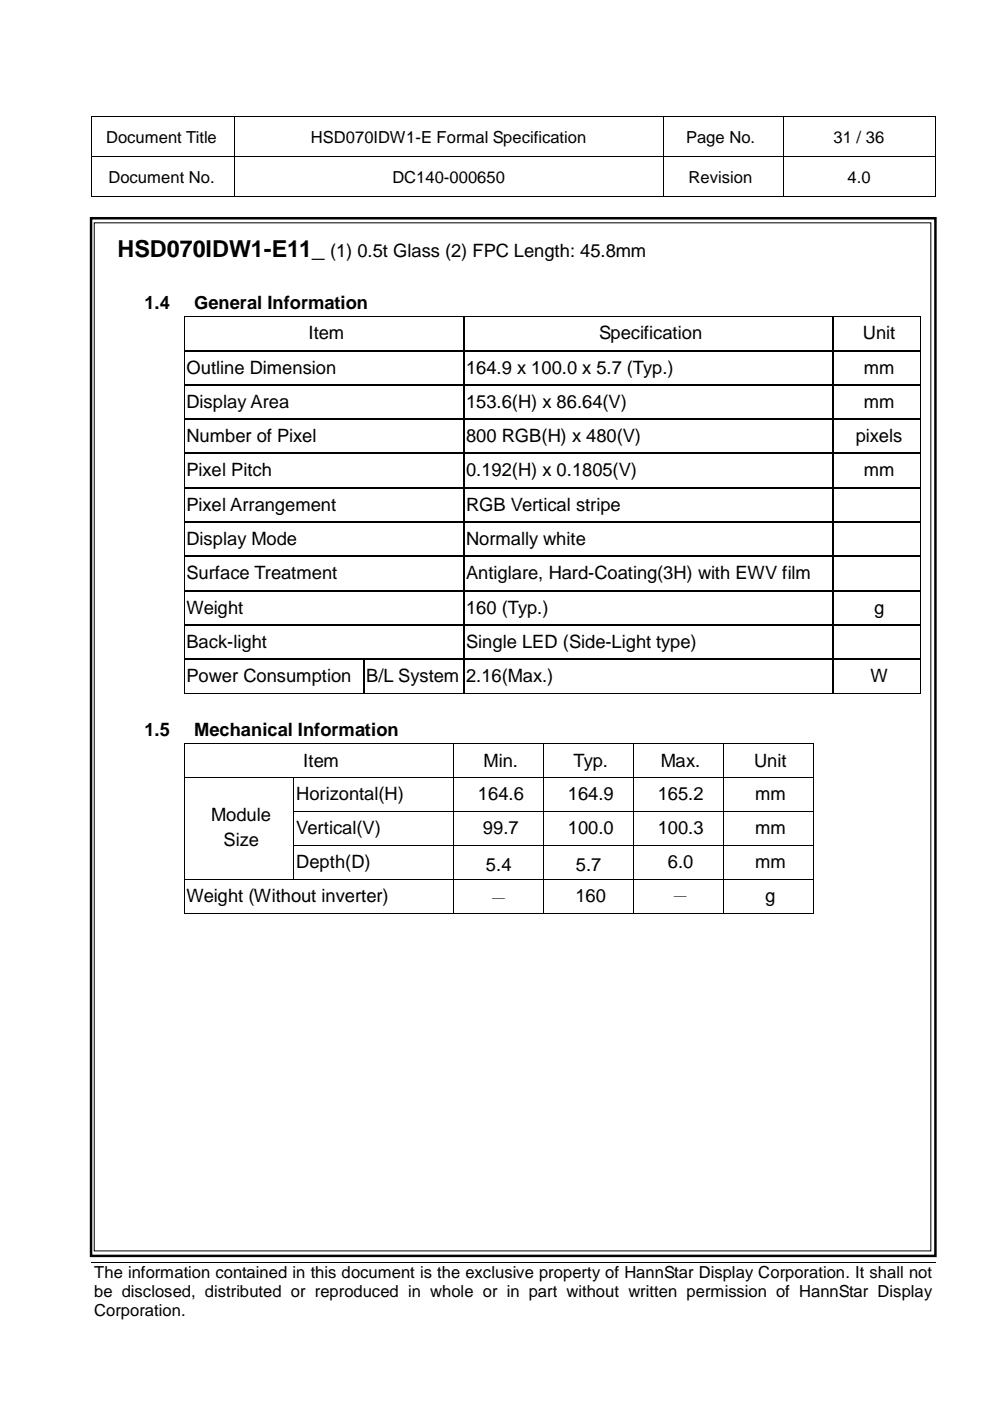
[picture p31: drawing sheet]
<svg xmlns="http://www.w3.org/2000/svg" width="210mm" height="297mm" viewBox="0 0 210 297" stroke-linecap="round" stroke-linejoin="round" font-family="sans-serif">
<defs><g id="words">
<text font-size="5" x="24.9" y="54.5">HSD070IDW1-E11_</text>
<g font-size="3.9">
<text x="70" y="54.5">(1) 0.5t Glass (2) FPC Length: 45.8mm</text>
<text x="30.6" y="65.4">1.4</text>
<text x="41.1" y="65.4">General Information</text>
<text x="65.4" y="71.9">Item</text>
<text x="127" y="71.9">Specification</text>
<text x="183" y="71.9">Unit</text>
<text x="39.5" y="79.2">Outline Dimension</text>
<text x="98.8" y="79.2">164.9 x 100.0 x 5.7 (Typ.)</text>
<text x="183.2" y="79.2">mm</text>
<text x="39.5" y="86.5">Display Area</text>
<text x="98.8" y="86.5">153.6(H) x 86.64(V)</text>
<text x="183.2" y="86.5">mm</text>
<text x="39.5" y="93.7">Number of Pixel</text>
<text x="98.8" y="93.7">800 RGB(H) x 480(V)</text>
<text x="181.4" y="93.7">pixels</text>
<text x="39.5" y="101">Pixel Pitch</text>
<text x="98.8" y="101">0.192(H) x 0.1805(V)</text>
<text x="183.2" y="101">mm</text>
<text x="39.5" y="108.3">Pixel Arrangement</text>
<text x="98.8" y="108.3">RGB Vertical stripe</text>
<text x="39.5" y="115.5">Display Mode</text>
<text x="98.8" y="115.5">Normally white</text>
<text x="39.5" y="122.8">Surface Treatment</text>
<text x="98.8" y="122.8">Antiglare, Hard-Coating(3H) with EWV film</text>
<text x="39.5" y="130.1">Weight</text>
<text x="98.8" y="130.1">160 (Typ.)</text>
<text x="185.3" y="130.1">g</text>
<text x="39.5" y="137.3">Back-light</text>
<text x="98.8" y="137.3">Single LED (Side-Light type)</text>
<text x="39.5" y="144.6">Power Consumption</text>
<text x="77.6" y="144.6">B/L System</text>
<text x="98.8" y="144.6">2.16(Max.)</text>
<text x="184.6" y="144.6">W</text>
<text x="30.6" y="156.1">1.5</text>
<text x="41.1" y="156.1">Mechanical Information</text>
<text x="64.3" y="162.6">Item</text>
<text x="102.5" y="162.6">Min.</text>
<text x="121.6" y="162.6">Typ.</text>
<text x="140.1" y="162.6">Max.</text>
<text x="159.9" y="162.6">Unit</text>
<text x="62.8" y="169.7">Horizontal(H)</text>
<text x="101.3" y="169.7">164.6</text>
<text x="120.4" y="169.7">164.9</text>
<text x="139.4" y="169.7">165.2</text>
<text x="160.1" y="169.7">mm</text>
<text x="44.8" y="174.1">Module</text>
<text x="47.4" y="179.4">Size</text>
<text x="62.8" y="176.9">Vertical(V)</text>
<text x="102.4" y="176.9">99.7</text>
<text x="120.4" y="176.9">100.0</text>
<text x="139.4" y="176.9">100.3</text>
<text x="160.1" y="176.9">mm</text>
<text x="62.8" y="184.1">Depth(D)</text>
<text x="103" y="184.7">5.4</text>
<text x="122.1" y="184.7">5.7</text>
<text x="141.6" y="184.1">6.0</text>
<text x="160.1" y="184.1">mm</text>
<text x="39.5" y="191.3">Weight (Without inverter)</text>
<text x="103.8" y="191.7">－</text>
<text x="122" y="191.3">160</text>
<text x="142.3" y="191.3">－</text>
<text x="162.3" y="191.3">g</text>
</g>
<g font-size="3.5">
<text x="22.5" y="30.3">Document Title</text>
<text x="65.9" y="30.3">HSD070IDW1-E Formal Specification</text>
<text x="145.5" y="30.3">Page No.</text>
<text x="176.7" y="30.3">31 / 36</text>
<text x="23" y="38.7">Document No.</text>
<text x="83.2" y="38.7">DC140-000650</text>
<text x="146" y="38.7">Revision</text>
<text x="179.7" y="38.7">4.0</text>
<text x="20" y="270.9">The information contained in this document is the exclusive property of HannStar Display Corporation. It shall not</text>
<text x="20" y="275">be disclosed, distributed or reproduced in whole or in part without written permission of HannStar Display</text>
<text x="20" y="279.1">Corporation.</text>
</g>
</g></defs>
<g fill="#000">
<path d="M19.4 24.7h.2v.1h-.2zM19.4 33.1h.2v.2h-.2zM49.5 24.7h.2v.1h-.2zM49.5 33.1h.2v.2h-.2zM59.1 24.7h.1v.1h-.1zM140.5 24.7h.2v.1h-.2zM140.5 33.1h.2v.2h-.2zM165.9 24.7h.2v.1h-.2zM165.9 33.1h.2v.2h-.2zM198.2 24.7h.1v.1h-.1zM198.2 33.1h.1v.2h-.1zM19.4 41.7h.2v.1h-.2z"/>
<path d="M49.5 41.7h.2v.1h-.2zM140.5 41.7h.2v.1h-.2zM165.9 41.7h.2v.1h-.2zM198.2 41.7h.1v.1h-.1zM198.5 267.5v.2z"/>
</g>
<g fill="none" stroke="#000" stroke-width=".21">
<path d="M19.5 24.8v8.3M19.5 33.3v8.4M19.6 24.8h29.9M19.6 33.2h29.9M49.6 24.8v8.3M49.6 33.3v8.4M49.7 24.8h9.4M49.7 33.2h90.8M59.2 24.8h81.3M140.6 24.8v8.3M140.6 33.3v8.4M140.7 24.8h25.2"/>
<path d="M140.7 33.2h25.2M166 24.8v8.3M166 33.3v8.4M166.1 24.8h32.1M166.1 33.2h32.1M198.2 24.8v8.3M198.2 33.3v8.4M19.6 41.7h29.9M49.7 41.7h90.8M140.7 41.7h25.2M166.1 41.7h32.1M19.5 267.6h179"/>
</g>
<g fill="#fff">
<path d="M19.2 279.9l179.3 .1z"/>
<path d="M198.5 267.7v12.2z"/>
<path d="M198.5 279.9v.1z"/>
</g>
<path d="M19.3 46.3h179v220h-179z" fill="none" stroke="#000" stroke-width=".53"/>
<path d="M20 47.2h177.4v218h-177.4z" fill-rule="evenodd" fill="#fff"/>
<g fill="none" stroke="#000" stroke-width=".21">
<path d="M20 47.2h177.4v218h-177.4zM39 67.2v7M39 74.5v7M39.1 67.1h59.1M98.3 67.1h78.2M176.7 67.1h18.4M195.2 67.2v7M195.2 74.5v7M39 81.7v7M39 89v7M39 96.3v7M195.2 81.7v7"/>
<path d="M195.2 89v7M195.2 96.3v7M39 103.5v7M39 110.8v7M39 118.1v7M195.2 103.5v7M195.2 110.8v7M195.2 118.1v7M39 125.3v7M39 132.6v7M39 139.9v7M195.2 125.3v7"/>
<path d="M195.2 132.6v7M195.2 139.9v7M39 157.8v7M39.1 147h37.9M39.1 157.7h57M77.2 147h21M96.2 157.8v7M96.3 157.7h18.8M98.3 147h78.2M115.2 157.8v7M115.3 157.7h18.9M134.3 157.8v7"/>
<path d="M134.4 157.7h18.8M153.3 157.8v7M153.4 157.7h18.9M172.4 157.8v7M176.7 147h18.4M39 165v7M39 172.2v7M39 179.3v7.1M39.1 164.9h23.1M62.3 165v7M62.3 172.2v7M62.3 179.3v7.1"/>
<path d="M62.4 164.9h33.7M62.4 172.1h33.7M62.4 179.2h33.7M96.2 165v7M96.2 172.2v7M96.2 179.3v7.1M96.3 164.9h18.8M96.3 172.1h18.8M96.3 179.2h18.8M115.2 165v7M115.2 172.2v7M115.2 179.3v7.1"/>
<path d="M115.3 164.9h18.9M115.3 172.1h18.9M115.3 179.2h18.9M134.3 165v7M134.3 172.2v7M134.3 179.3v7.1M134.4 164.9h18.8M134.4 172.1h18.8M134.4 179.2h18.8M153.3 165v7M153.3 172.2v7M153.3 179.3v7.1"/>
<path d="M153.4 164.9h18.9M153.4 172.1h18.9M153.4 179.2h18.9M172.4 165v7M172.4 172.2v7M172.4 179.3v7.1M39 186.5v7M39.1 186.4h23.1M39.1 193.6h57M62.4 186.4h33.7M96.2 186.5v7M96.3 186.4h18.8"/>
<path d="M96.3 193.6h18.8M115.2 186.5v7M115.3 186.4h18.9M115.3 193.6h18.9M134.3 186.5v7M134.4 186.4h18.8M134.4 193.6h18.8M153.3 186.5v7M153.4 186.4h18.9M153.4 193.6h18.9M172.4 186.5v7"/>
</g>
<g fill="#000">
<path d="M38.9 67h.2v.2h-.2zM38.9 74.2h.2v.3h-.2zM98.2 67h.1v.2h-.1zM98.2 74.2h.2v.3h-.2zM176.5 67h.2v.2h-.2zM176.5 74.2h.2v.3h-.2zM195.1 67h.1v.2h-.1zM195.1 74.2h.1v.3h-.1zM38.9 81.5h.2v.2h-.2zM38.9 88.7h.2v.3h-.2zM38.9 96h.2v.3h-.2zM98.2 81.5h.2v.2h-.2z"/>
<path d="M98.2 88.7h.2v.3h-.2zM98.2 96h.2v.3h-.2zM176.5 81.5h.2v.2h-.2zM176.5 88.7h.2v.3h-.2zM176.5 96h.2v.3h-.2zM195.1 81.5h.1v.2h-.1zM195.1 88.7h.1v.3h-.1zM195.1 96h.1v.3h-.1zM38.9 103.3h.2v.2h-.2zM38.9 110.5h.2v.3h-.2zM38.9 117.8h.2v.3h-.2zM98.2 103.3h.2v.2h-.2z"/>
<path d="M98.2 110.5h.2v.3h-.2zM98.2 117.8h.2v.3h-.2zM176.5 103.3h.2v.2h-.2zM176.5 110.5h.2v.3h-.2zM176.5 117.8h.2v.3h-.2zM195.1 103.3h.1v.2h-.1zM195.1 110.5h.1v.3h-.1zM195.1 117.8h.1v.3h-.1zM38.9 125.1h.2v.2h-.2zM38.9 132.3h.2v.3h-.2zM38.9 139.6h.2v.3h-.2zM77 139.6h.3v.3h-.3z"/>
<path d="M98.2 125.1h.2v.2h-.2zM98.2 132.3h.2v.3h-.2zM98.2 139.6h.2v.3h-.2zM176.5 125.1h.2v.2h-.2zM176.5 132.3h.2v.3h-.2zM176.5 139.6h.2v.3h-.2zM195.1 125.1h.1v.2h-.1zM195.1 132.3h.1v.3h-.1zM195.1 139.6h.1v.3h-.1zM38.9 146.9h.2v.2h-.2zM38.9 157.6h.2v.2h-.2zM77 146.9h.2v.2h-.2z"/>
<path d="M96.1 157.6h.2v.2h-.2zM98.2 146.9h.1v.2h-.1zM115.1 157.6h.2v.2h-.2zM134.2 157.6h.2v.2h-.2zM153.2 157.6h.2v.2h-.2zM172.3 157.6h.2v.2h-.2zM176.5 146.9h.2v.2h-.2zM195.1 146.9h.1v.2h-.1zM38.9 164.8h.2v.2h-.2zM38.9 172h.2v.2h-.2zM38.9 179.2h.2v.1h-.2zM62.2 164.8h.2v.2h-.2z"/>
<path d="M62.2 172h.2v.2h-.2zM62.2 179.2h.2v.1h-.2zM96.1 164.8h.2v.2h-.2zM96.1 172h.2v.2h-.2zM96.1 179.2h.2v.1h-.2zM115.1 164.8h.2v.2h-.2zM115.1 172h.2v.2h-.2zM115.1 179.2h.2v.1h-.2zM134.2 164.8h.2v.2h-.2zM134.2 172h.2v.2h-.2zM134.2 179.2h.2v.1h-.2zM153.2 164.8h.2v.2h-.2z"/>
<path d="M153.2 172h.2v.2h-.2zM153.2 179.2h.2v.1h-.2zM172.3 164.8h.2v.2h-.2zM172.3 172h.2v.2h-.2zM172.3 179.2h.2v.1h-.2zM38.9 186.4h.2v.1h-.2zM38.9 193.5h.2v.2h-.2zM62.2 186.4h.2v.1h-.2zM96.1 186.4h.2v.1h-.2zM96.1 193.5h.2v.2h-.2zM115.1 186.4h.2v.1h-.2zM115.1 193.5h.2v.2h-.2z"/>
<path d="M134.2 186.4h.2v.1h-.2zM134.2 193.5h.2v.2h-.2zM153.2 186.4h.2v.1h-.2zM153.2 193.5h.2v.2h-.2zM172.3 186.4h.2v.1h-.2zM172.3 193.5h.2v.2h-.2z"/>
</g>
<g fill="none" stroke="#000" stroke-width=".25">
<path d="M39.1 74.3h59.1M98.3 67.2v7M98.3 74.5v7M98.4 74.3h78.1M176.6 67.2v7M176.6 74.5v7M176.7 74.3h18.4M39.1 81.6h59.1M39.1 88.9h59.1M39.1 96.1h59.1M98.3 81.7v7M98.3 89v7"/>
<path d="M98.3 96.3v7M98.4 81.6h78.1M98.4 88.9h78.1M98.4 96.1h78.1M176.6 81.7v7M176.6 89v7M176.6 96.3v7M176.7 81.6h18.4M176.7 88.9h18.4M176.7 96.1h18.4M39.1 103.4h59.1M39.1 110.7h59.1"/>
<path d="M39.1 117.9h59.1M98.3 103.5v7M98.3 110.8v7M98.3 118.1v7M98.4 103.4h78.1M98.4 110.7h78.1M98.4 117.9h78.1M176.6 103.5v7M176.6 110.8v7M176.6 118.1v7M176.7 103.4h18.4M176.7 110.7h18.4"/>
<path d="M176.7 117.9h18.4M39.1 125.2h59.1M39.1 132.5h59.1M39.1 139.7h37.9M77.1 139.9v7M77.3 139.7h20.9M98.3 125.3v7M98.3 132.6v7M98.3 139.9v7M98.4 125.2h78.1M98.4 132.5h78.1M98.4 139.7h78.1"/>
<path d="M176.6 125.3v7M176.6 132.6v7M176.6 139.9v7M176.7 125.2h18.4M176.7 132.5h18.4M176.7 139.7h18.4"/>
</g>
<use href="#words"/>
</svg>
